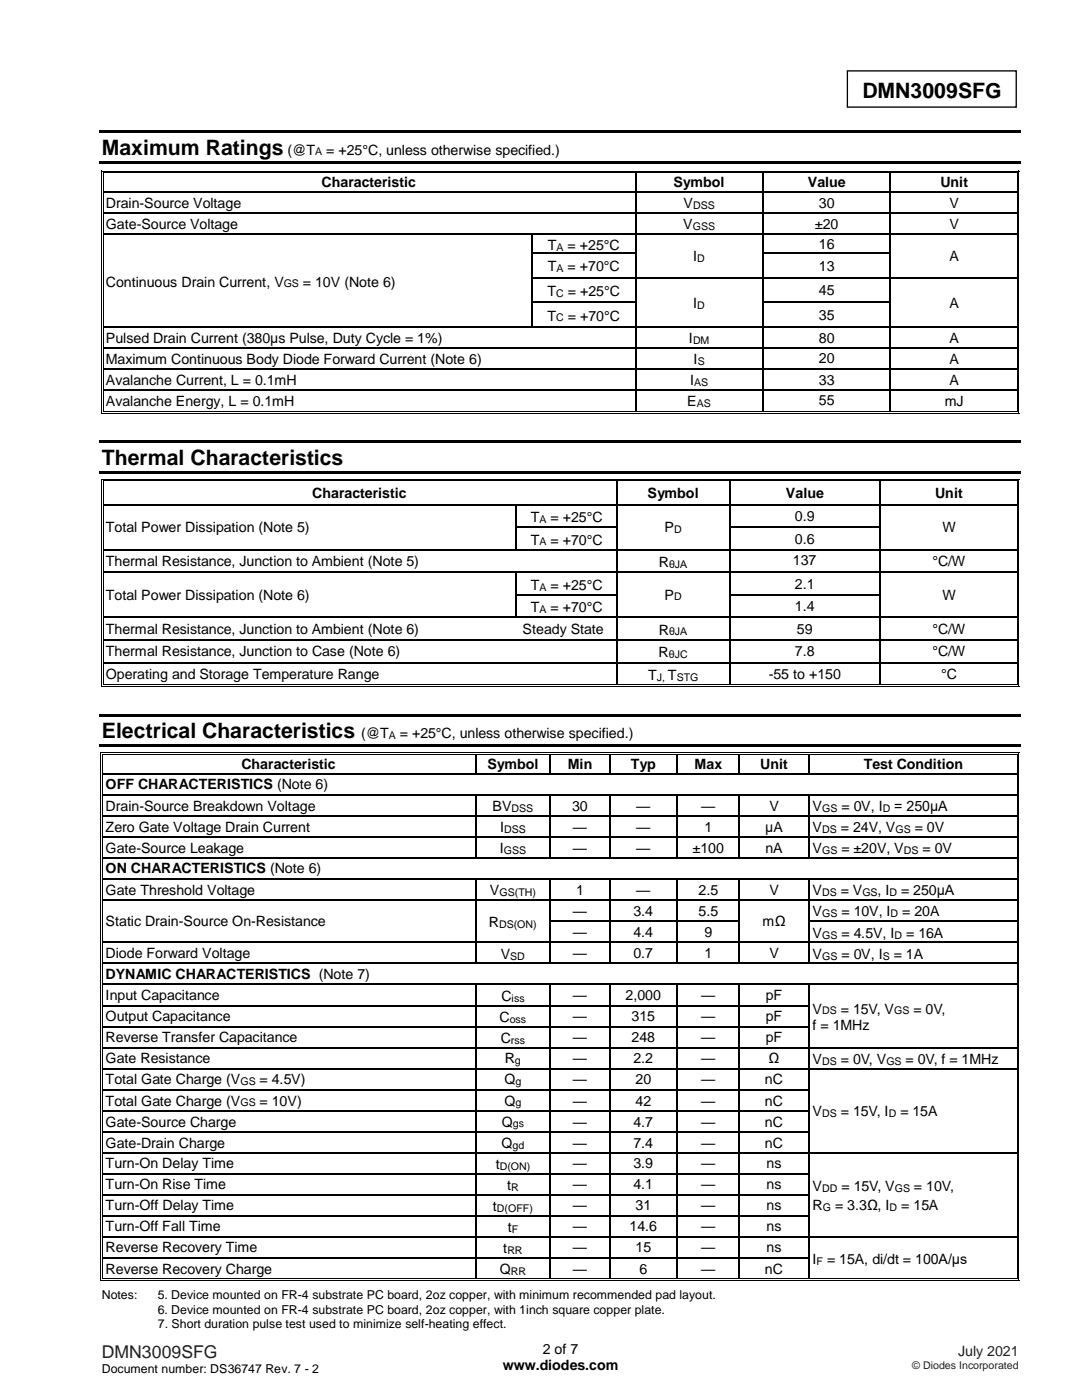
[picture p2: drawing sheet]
<svg xmlns="http://www.w3.org/2000/svg" width="216mm" height="279mm" viewBox="0 0 216 279" stroke-linecap="round" stroke-linejoin="round" font-family="sans-serif">
<defs><g id="words">
<g font-size="4.2">
<text x="172.1" y="19.5">DMN3009SFG</text>
<text x="20.3" y="30.9">Maximum Ratings</text>
<text x="20.3" y="92.7">Thermal Characteristics</text>
<text x="20.3" y="147.3">Electrical Characteristics</text>
</g>
<text font-size="3.5" fill="#231f20" x="20.3" y="271">DMN3009SFG</text>
<g font-size="2.8">
<text x="57.4" y="30.9">(@T</text>
<text x="65.1" y="30.9">= +25°C, unless otherwise specified.)</text>
<text x="21.1" y="41.5">Drain-Source Voltage</text>
<text x="64.2" y="37.3">Characteristic</text>
<text x="134.4" y="37.3">Symbol</text>
<text x="136.4" y="41.5">V</text>
<text x="161.2" y="37.3">Value</text>
<text x="163.4" y="41.5">30</text>
<text x="187.7" y="37.3">Unit</text>
<text x="189.5" y="41.5">V</text>
<text x="21.1" y="45.6">Gate-Source Voltage</text>
<text x="136.3" y="45.7">V</text>
<text x="162.6" y="45.7">±20</text>
<text x="189.5" y="45.7">V</text>
<text x="109.3" y="49.8">T</text>
<text x="113.3" y="49.8">= +25°C</text>
<text x="138.3" y="52.2">I</text>
<text x="163.4" y="49.7">16</text>
<text x="189.5" y="52.2">A</text>
<text x="21.1" y="57.2">Continuous Drain Current, V</text>
<text x="60.5" y="57.2">= 10V (Note 6)</text>
<text x="109.2" y="59">T</text>
<text x="109.3" y="54.1">T</text>
<text x="113.3" y="54.1">= +70°C</text>
<text x="113.3" y="59">= +25°C</text>
<text x="163.4" y="54.1">13</text>
<text x="163.4" y="58.9">45</text>
<text x="109.2" y="64">T</text>
<text x="113.3" y="64">= +70°C</text>
<text x="138.3" y="61.4">I</text>
<text x="163.4" y="63.9">35</text>
<text x="189.5" y="61.4">A</text>
<text x="21.1" y="68.4">Pulsed Drain Current (380μs Pulse, Duty Cycle = 1%)</text>
<text x="137.5" y="68.5">I</text>
<text x="163.4" y="68.5">80</text>
<text x="189.5" y="68.5">A</text>
<text x="21.1" y="72.6">Maximum Continuous Body Diode Forward Current (Note 6)</text>
<text x="21.1" y="76.8">Avalanche Current, L = 0.1mH</text>
<text x="137.7" y="76.9">I</text>
<text x="138.4" y="72.7">I</text>
<text x="162.2" y="76">13.6</text>
<text x="163.4" y="72.5">20</text>
<text x="163.4" y="76.9">33</text>
<text x="189.5" y="72.7">A</text>
<text x="189.5" y="76.9">A</text>
<text x="21.1" y="81">Avalanche Energy, L = 0.1mH</text>
<text x="137.1" y="81.1">E</text>
<text x="163.4" y="80.9">55</text>
<text x="188.5" y="81.1">mJ</text>
<text x="162.2" y="84.4">13.6</text>
<text x="62.3" y="99.3">Characteristic</text>
<text x="129.2" y="99.3">Symbol</text>
<text x="156.8" y="99.3">Value</text>
<text x="186.6" y="99.3">Unit</text>
<text x="21.1" y="106.2">Total Power Dissipation (Note 5)</text>
<text x="105.9" y="104.2">T</text>
<text x="109.8" y="104.2">= +25°C</text>
<text x="132.6" y="106.2">P</text>
<text x="158.6" y="103.9">0.9</text>
<text x="188" y="106.2">W</text>
<text x="21.1" y="113">Thermal Resistance, Junction to Ambient (Note 5)</text>
<text x="105.9" y="108.7">T</text>
<text x="109.8" y="108.7">= +70°C</text>
<text x="131.5" y="113.2">R</text>
<text x="158.2" y="112.8">137</text>
<text x="158.6" y="108.5">0.6</text>
<text x="186" y="113">°C/W</text>
<text x="21.1" y="119.7">Total Power Dissipation (Note 6)</text>
<text x="105.9" y="117.7">T</text>
<text x="109.8" y="117.7">= +25°C</text>
<text x="132.6" y="119.7">P</text>
<text x="158.6" y="117.5">2.1</text>
<text x="159" y="116.4">32</text>
<text x="188" y="119.7">W</text>
<text x="105.9" y="122.2">T</text>
<text x="109.8" y="122.2">= +70°C</text>
<text x="158.6" y="121.9">1.4</text>
<text x="21.1" y="126.5">Thermal Resistance, Junction to Ambient (Note 6)</text>
<text x="21.1" y="131">Thermal Resistance, Junction to Case (Note 6)</text>
<text x="104.3" y="126.5">Steady State</text>
<text x="131.4" y="131.2">R</text>
<text x="131.5" y="126.6">R</text>
<text x="158.6" y="131">7.8</text>
<text x="159" y="126.5">59</text>
<text x="186" y="126.5">°C/W</text>
<text x="186" y="131">°C/W</text>
<text x="21.1" y="135.4">Operating and Storage Temperature Range</text>
<text x="129.3" y="135.7">T</text>
<text x="133.3" y="135.7">T</text>
<text x="153.4" y="135.4">-55 to +150</text>
<text x="187.8" y="135.4">°C</text>
<text x="72.1" y="147.3">(@T</text>
<text x="79.8" y="147.3">= +25°C, unless otherwise specified.)</text>
<text x="48.2" y="153.5">Characteristic</text>
<text x="97.3" y="153.5">Symbol</text>
<text x="113.3" y="153.5">Min</text>
<text x="125.9" y="153.5">Typ</text>
<text x="138.6" y="153.5">Max</text>
<text x="151.7" y="153.5">Unit</text>
<text x="172.4" y="153.5">Test Condition</text>
<text x="21.1" y="157.5">OFF CHARACTERISTICS (Note 6)</text>
<text x="21.1" y="161.8">Drain-Source Breakdown Voltage</text>
<text x="98.3" y="161.9">BV</text>
<text x="114.1" y="161.8">30</text>
<text x="126.9" y="161.8">—</text>
<text x="139.9" y="161.8">—</text>
<text x="153.5" y="161.8">V</text>
<text x="162.1" y="161.9">V</text>
<text x="167.9" y="161.9">= 0V, I</text>
<text x="178.4" y="161.9">= 250μA</text>
<text x="21.1" y="166">Zero Gate Voltage Drain Current</text>
<text x="99.8" y="166.1">I</text>
<text x="114.3" y="166">—</text>
<text x="126.9" y="166">—</text>
<text x="140.6" y="166">1</text>
<text x="152.7" y="166">μA</text>
<text x="162.1" y="166.1">V</text>
<text x="167.8" y="166.1">= 24V, V</text>
<text x="182.5" y="166.1">= 0V</text>
<text x="21.1" y="170.2">Gate-Source Leakage</text>
<text x="99.7" y="170.3">I</text>
<text x="114.3" y="170.2">—</text>
<text x="126.9" y="170.2">—</text>
<text x="138.2" y="170.2">±100</text>
<text x="152.7" y="170.2">nA</text>
<text x="162.1" y="170.3">V</text>
<text x="167.9" y="170.3">= ±20V, V</text>
<text x="184.1" y="170.3">= 0V</text>
<text x="21.1" y="174.3">ON CHARACTERISTICS (Note 6)</text>
<text x="21.1" y="178.6">Gate Threshold Voltage</text>
<text x="97.8" y="178.7">V</text>
<text x="115" y="178.6">1</text>
<text x="126.9" y="178.6">—</text>
<text x="139.4" y="178.6">2.5</text>
<text x="153.5" y="178.6">V</text>
<text x="162.1" y="178.7">V</text>
<text x="167.8" y="178.7">= V</text>
<text x="175.1" y="178.7">, I</text>
<text x="179.8" y="178.7">= 250μA</text>
<text x="21.1" y="184.9">Static Drain-Source On-Resistance</text>
<text x="97.6" y="185">R</text>
<text x="114.3" y="182.8">—</text>
<text x="126.4" y="182.8">3.4</text>
<text x="139.4" y="182.8">5.5</text>
<text x="152.2" y="184.9">mΩ</text>
<text x="162.1" y="182.9">V</text>
<text x="167.9" y="182.9">= 10V, I</text>
<text x="180" y="182.9">= 20A</text>
<text x="21.1" y="191.2">Diode Forward Voltage</text>
<text x="99.9" y="191.3">V</text>
<text x="114.3" y="187">—</text>
<text x="114.3" y="191.2">—</text>
<text x="126.4" y="187">4.4</text>
<text x="126.4" y="191.2">0.7</text>
<text x="140.6" y="187">9</text>
<text x="140.6" y="191.2">1</text>
<text x="153.5" y="191.2">V</text>
<text x="162.1" y="187.1">V</text>
<text x="162.1" y="191.3">V</text>
<text x="167.9" y="187.1">= 4.5V, I</text>
<text x="167.9" y="191.3">= 0V, I</text>
<text x="178.3" y="191.3">= 1A</text>
<text x="180.8" y="187.1">= 16A</text>
<text x="21.1" y="195.3">DYNAMIC CHARACTERISTICS (Note 7)</text>
<text x="21.1" y="199.5">Input Capacitance</text>
<text x="21.1" y="203.8">Output Capacitance</text>
<text x="99.7" y="203.9">C</text>
<text x="100.1" y="199.7">C</text>
<text x="114.3" y="199.5">—</text>
<text x="114.3" y="203.8">—</text>
<text x="124.8" y="199.5">2,000</text>
<text x="126" y="203.8">315</text>
<text x="139.9" y="199.5">—</text>
<text x="139.9" y="203.8">—</text>
<text x="152.8" y="199.5">pF</text>
<text x="152.8" y="203.8">pF</text>
<text x="162.1" y="202.3">V</text>
<text x="167.8" y="202.3">= 15V, V</text>
<text x="182.3" y="202.3">= 0V,</text>
<text x="21.1" y="208">Reverse Transfer Capacitance</text>
<text x="99.9" y="208.1">C</text>
<text x="114.3" y="208">—</text>
<text x="126" y="208">248</text>
<text x="139.9" y="208">—</text>
<text x="152.8" y="208">pF</text>
<text x="162.1" y="205.6">f = 1MHz</text>
<text x="21.1" y="212.2">Gate Resistance</text>
<text x="100.7" y="212.2">R</text>
<text x="114.3" y="212.2">—</text>
<text x="126.4" y="212.2">2.2</text>
<text x="139.9" y="212.2">—</text>
<text x="153.4" y="212.2">Ω</text>
<text x="162.1" y="212.3">V</text>
<text x="167.8" y="212.3">= 0V, V</text>
<text x="180.7" y="212.3">= 0V, f = 1MHz</text>
<text x="21.1" y="216.4">Total Gate Charge (V</text>
<text x="21.1" y="220.6">Total Gate Charge (V</text>
<text x="51.8" y="216.4">= 4.5V)</text>
<text x="51.8" y="220.6">= 10V)</text>
<text x="100.6" y="216.4">Q</text>
<text x="100.6" y="220.6">Q</text>
<text x="114.3" y="216.4">—</text>
<text x="114.3" y="220.6">—</text>
<text x="126.8" y="216.4">20</text>
<text x="126.8" y="220.6">42</text>
<text x="139.9" y="216.4">—</text>
<text x="139.9" y="220.6">—</text>
<text x="152.6" y="216.4">nC</text>
<text x="152.6" y="220.6">nC</text>
<text x="21.1" y="224.8">Gate-Source Charge</text>
<text x="100.1" y="224.8">Q</text>
<text x="114.3" y="224.8">—</text>
<text x="126.4" y="224.8">4.7</text>
<text x="139.9" y="224.8">—</text>
<text x="152.6" y="224.8">nC</text>
<text x="162.1" y="222.8">V</text>
<text x="167.8" y="222.8">= 15V, I</text>
<text x="179.7" y="222.8">= 15A</text>
<text x="21.1" y="229.1">Gate-Drain Charge</text>
<text x="21.1" y="233.2">Turn-On Delay Time</text>
<text x="98.9" y="233.3">t</text>
<text x="100.1" y="229.1">Q</text>
<text x="114.3" y="229.1">—</text>
<text x="114.3" y="233.2">—</text>
<text x="126.4" y="229.1">7.4</text>
<text x="126.4" y="233.2">3.9</text>
<text x="139.9" y="229.1">—</text>
<text x="139.9" y="233.2">—</text>
<text x="152.6" y="229.1">nC</text>
<text x="153" y="233.2">ns</text>
<text x="21.1" y="237.4">Turn-On Rise Time</text>
<text x="101.2" y="237.5">t</text>
<text x="114.3" y="237.4">—</text>
<text x="126.4" y="237.4">4.1</text>
<text x="139.9" y="237.4">—</text>
<text x="153" y="237.4">ns</text>
<text x="162.1" y="237.8">V</text>
<text x="167.9" y="237.8">= 15V, V</text>
<text x="182.4" y="237.8">= 10V,</text>
<text x="21.1" y="241.5">Turn-Off Delay Time</text>
<text x="21.1" y="245.7">Turn-Off Fall Time</text>
<text x="98.4" y="241.7">t</text>
<text x="101.3" y="245.9">t</text>
<text x="114.3" y="241.5">—</text>
<text x="114.3" y="245.7">—</text>
<text x="125.6" y="245.7">14.6</text>
<text x="126.8" y="241.5">31</text>
<text x="139.9" y="241.5">—</text>
<text x="139.9" y="245.7">—</text>
<text x="153" y="241.5">ns</text>
<text x="153" y="245.7">ns</text>
<text x="162.1" y="241.4">R</text>
<text x="166.6" y="241.4">= 3.3Ω, I</text>
<text x="179.8" y="241.4">= 15A</text>
<text x="21.1" y="249.9">Reverse Recovery Time</text>
<text x="100.4" y="250.1">t</text>
<text x="114.3" y="249.9">—</text>
<text x="126.8" y="249.9">15</text>
<text x="139.9" y="249.9">—</text>
<text x="153" y="249.9">ns</text>
<text x="21.1" y="254.2">Reverse Recovery Charge</text>
<text x="99.7" y="254.3">Q</text>
<text x="114.3" y="254.2">—</text>
<text x="127.6" y="254.2">6</text>
<text x="139.9" y="254.2">—</text>
<text x="152.6" y="254.2">nC</text>
<text x="162.1" y="252.2">I</text>
<text x="165.1" y="252.2">= 15A, di/dt = 100A/μs</text>
<text x="100.3" y="273.5">www.diodes.com</text>
<text x="108.3" y="270.3">2 of 7</text>
</g>
<text font-size="2.8" fill="#231f20" x="191.2" y="270.6">July 2021</text>
<g font-size="2.5">
<text x="20.3" y="259.3">Notes:</text>
<text x="31.5" y="259.3">5. Device mounted on FR-4 substrate PC board, 2oz copper, with minimum recommended pad layout.</text>
<text x="31.5" y="262.2">6. Device mounted on FR-4 substrate PC board, 2oz copper, with 1inch square copper plate.</text>
<text x="31.5" y="265">7. Short duration pulse test used to minimize self-heating effect.</text>
<text x="20.3" y="274">Document number: DS36747 Rev. 7 - 2</text>
</g>
<g font-size="2.1">
<text x="62.9" y="31">A</text>
<text x="138.3" y="41.7">DSS</text>
<text x="138.2" y="45.9">GSS</text>
<text x="111.1" y="50">A</text>
<text x="139.1" y="52.3">D</text>
<text x="56.6" y="57.4">GS</text>
<text x="111" y="59.2">C</text>
<text x="111.1" y="54.3">A</text>
<text x="111" y="64.1">C</text>
<text x="139.1" y="61.6">D</text>
<text x="138.3" y="68.7">DM</text>
<text x="138.5" y="77.1">AS</text>
<text x="139.2" y="72.9">S</text>
<text x="139" y="81.3">AS</text>
<text x="107.6" y="104.4">A</text>
<text x="134.5" y="106.4">D</text>
<text x="107.6" y="108.9">A</text>
<text x="133.5" y="113.3">θJA</text>
<text x="107.6" y="117.9">A</text>
<text x="134.5" y="119.8">D</text>
<text x="107.6" y="122.4">A</text>
<text x="133.5" y="131.3">θJC</text>
<text x="133.5" y="126.8">θJA</text>
<text x="131" y="135.8">J,</text>
<text x="135" y="135.8">STG</text>
<text x="77.6" y="147.5">A</text>
<text x="100.6" y="166.3">DSS</text>
<text x="102.1" y="162.1">DSS</text>
<text x="164" y="162.1">GS</text>
<text x="164" y="166.3">DS</text>
<text x="176.1" y="162.1">D</text>
<text x="178.7" y="166.3">GS</text>
<text x="100.5" y="170.5">GSS</text>
<text x="164" y="170.5">GS</text>
<text x="180.3" y="170.5">DS</text>
<text x="99.7" y="178.9">GS(TH)</text>
<text x="164" y="178.9">DS</text>
<text x="172.1" y="178.9">GS</text>
<text x="177.5" y="178.9">D</text>
<text x="99.6" y="185.2">DS(ON)</text>
<text x="164" y="183.1">GS</text>
<text x="177.7" y="183.1">D</text>
<text x="101.8" y="191.5">SD</text>
<text x="164" y="187.3">GS</text>
<text x="164" y="191.5">GS</text>
<text x="176.1" y="191.5">S</text>
<text x="178.5" y="187.3">D</text>
<text x="102.1" y="199.9">iss</text>
<text x="164" y="202.5">DS</text>
<text x="178.4" y="202.5">GS</text>
<text x="101.7" y="204.1">oss</text>
<text x="102" y="208.3">rss</text>
<text x="102.8" y="212.4">g</text>
<text x="164" y="212.5">DS</text>
<text x="176.9" y="212.5">GS</text>
<text x="48" y="216.6">GS</text>
<text x="48" y="220.8">GS</text>
<text x="102.8" y="216.6">g</text>
<text x="102.8" y="220.8">g</text>
<text x="102.3" y="225">gs</text>
<text x="164" y="223">DS</text>
<text x="177.3" y="223">D</text>
<text x="99.7" y="233.5">D(ON)</text>
<text x="102.3" y="229.2">gd</text>
<text x="102" y="237.7">R</text>
<text x="164" y="237.9">DD</text>
<text x="178.6" y="237.9">GS</text>
<text x="99.2" y="241.9">D(OFF)</text>
<text x="164.2" y="241.6">G</text>
<text x="177.5" y="241.6">D</text>
<text x="101.2" y="250.3">RR</text>
<text x="102.1" y="246.1">F</text>
<text x="101.9" y="254.5">RR</text>
<text x="162.9" y="252.4">F</text>
</g>
<text font-size="2.1" fill="#231f20" x="182" y="273.2">© Diodes Incorporated</text>
</g></defs>
<path d="M169.1 14.1h33.7v7.3h-33.7z" fill="none" stroke="#000" stroke-width=".26"/>
<g fill="#000">
<path d="M19.8 26h183.9v.5h-183.9z" fill-rule="evenodd"/>
<path d="M19.8 32.1h183.9v.5h-183.9z" fill-rule="evenodd"/>
<path d="M20.2 34h.1v.6h-.1z" fill-rule="evenodd"/>
<path d="M20.2 34h.5v.2h-.5z" fill-rule="evenodd"/>
<path d="M20.2 38.2h.1v.3h-.1z" fill-rule="evenodd"/>
<path d="M20.5 34.4h.2v.2h-.2z" fill-rule="evenodd"/>
<path d="M20.5 34.4h.2v.2h-.2z" fill-rule="evenodd"/>
<path d="M20.5 38.2h.2v.3h-.2z" fill-rule="evenodd"/>
<path d="M126.7 34.6h.2z" fill-rule="evenodd"/>
<path d="M126.7 34h.5v.2h-.5z" fill-rule="evenodd"/>
<path d="M126.7 34.4h.5v.2h-.5z" fill-rule="evenodd"/>
<path d="M126.7 38.2h.2v.3h-.2z" fill-rule="evenodd"/>
<path d="M152.1 34.6h.2z" fill-rule="evenodd"/>
<path d="M152.1 34h.5v.2h-.5z" fill-rule="evenodd"/>
<path d="M152.1 34.4h.5v.2h-.5z" fill-rule="evenodd"/>
<path d="M152.1 38.2h.2v.3h-.2z" fill-rule="evenodd"/>
<path d="M177.5 34.6h.3z" fill-rule="evenodd"/>
<path d="M177.5 34h.5v.2h-.5z" fill-rule="evenodd"/>
<path d="M177.5 34.4h.5v.2h-.5z" fill-rule="evenodd"/>
<path d="M177.5 38.2h.3v.3h-.3z" fill-rule="evenodd"/>
<path d="M202.9 34h.5v.2h-.5z" fill-rule="evenodd"/>
<path d="M202.9 34.4h.2v.2h-.2z" fill-rule="evenodd"/>
<path d="M202.9 34.4h.2v.2h-.2z" fill-rule="evenodd"/>
<path d="M202.9 38.2h.2v.3h-.2z" fill-rule="evenodd"/>
<path d="M203.2 34h.2v.6h-.2z" fill-rule="evenodd"/>
<path d="M203.2 38.2h.2v.3h-.2z" fill-rule="evenodd"/>
<path d="M20.2 42.4h.1v.3h-.1z" fill-rule="evenodd"/>
<path d="M20.2 46.6h.1v.3h-.1z" fill-rule="evenodd"/>
<path d="M20.2 50.4h.1v.3h-.1z" fill-rule="evenodd"/>
<path d="M20.2 55.3h.1v.2h-.1z" fill-rule="evenodd"/>
<path d="M20.5 42.4h.2v.3h-.2z" fill-rule="evenodd"/>
<path d="M20.5 46.6h.2v.3h-.2z" fill-rule="evenodd"/>
<path d="M20.5 50.4h.2v.3h-.2z" fill-rule="evenodd"/>
<path d="M20.5 55.3h.2v.2h-.2z" fill-rule="evenodd"/>
<path d="M106 46.6h.3v.3h-.3z" fill-rule="evenodd"/>
<path d="M106 50.4h.3v.3h-.3z" fill-rule="evenodd"/>
<path d="M106 55.3h.3v.2h-.3z" fill-rule="evenodd"/>
<path d="M126.7 42.4h.2v.3h-.2z" fill-rule="evenodd"/>
<path d="M126.7 46.6h.2v.3h-.2z" fill-rule="evenodd"/>
<path d="M126.7 50.4h.2v.3h-.2z" fill-rule="evenodd"/>
<path d="M126.7 55.3h.2v.2h-.2z" fill-rule="evenodd"/>
<path d="M152.1 42.4h.2v.3h-.2z" fill-rule="evenodd"/>
<path d="M152.1 46.6h.2v.3h-.2z" fill-rule="evenodd"/>
<path d="M152.1 50.4h.2v.3h-.2z" fill-rule="evenodd"/>
<path d="M152.1 55.3h.2v.2h-.2z" fill-rule="evenodd"/>
<path d="M177.5 42.4h.3v.3h-.3z" fill-rule="evenodd"/>
<path d="M177.5 46.6h.3v.3h-.3z" fill-rule="evenodd"/>
<path d="M177.5 50.4h.3v.3h-.3z" fill-rule="evenodd"/>
<path d="M177.5 55.3h.3v.2h-.3z" fill-rule="evenodd"/>
<path d="M202.9 42.4h.2v.3h-.2z" fill-rule="evenodd"/>
<path d="M202.9 46.6h.2v.3h-.2z" fill-rule="evenodd"/>
<path d="M202.9 50.4h.2v.3h-.2z" fill-rule="evenodd"/>
<path d="M202.9 55.3h.2v.2h-.2z" fill-rule="evenodd"/>
<path d="M203.2 42.4h.2v.3h-.2z" fill-rule="evenodd"/>
<path d="M203.2 46.6h.2v.3h-.2z" fill-rule="evenodd"/>
<path d="M203.2 50.4h.2v.3h-.2z" fill-rule="evenodd"/>
<path d="M203.2 55.3h.2v.2h-.2z" fill-rule="evenodd"/>
<path d="M20.2 60.2h.1v.3h-.1z" fill-rule="evenodd"/>
<path d="M20.2 65.2h.1v.3h-.1z" fill-rule="evenodd"/>
<path d="M20.2 69.4h.1v.2h-.1z" fill-rule="evenodd"/>
<path d="M20.2 73.6h.1v.2h-.1z" fill-rule="evenodd"/>
<path d="M20.2 77.8h.1v.2h-.1z" fill-rule="evenodd"/>
<path d="M20.5 60.2h.2v.3h-.2z" fill-rule="evenodd"/>
<path d="M20.5 65.2h.2v.3h-.2z" fill-rule="evenodd"/>
<path d="M20.5 69.4h.2v.2h-.2z" fill-rule="evenodd"/>
<path d="M20.5 73.6h.2v.2h-.2z" fill-rule="evenodd"/>
<path d="M20.5 77.8h.2v.2h-.2z" fill-rule="evenodd"/>
<path d="M106 60.2h.3v.3h-.3z" fill-rule="evenodd"/>
<path d="M106 65.2h.3v.3h-.3z" fill-rule="evenodd"/>
<path d="M126.7 60.2h.2v.3h-.2z" fill-rule="evenodd"/>
<path d="M126.7 65.2h.2v.3h-.2z" fill-rule="evenodd"/>
<path d="M126.7 69.4h.2v.2h-.2z" fill-rule="evenodd"/>
<path d="M126.7 73.6h.2v.2h-.2z" fill-rule="evenodd"/>
<path d="M126.7 77.8h.2v.2h-.2z" fill-rule="evenodd"/>
<path d="M152.1 60.2h.2v.3h-.2z" fill-rule="evenodd"/>
<path d="M152.1 65.2h.2v.3h-.2z" fill-rule="evenodd"/>
<path d="M152.1 69.4h.2v.2h-.2z" fill-rule="evenodd"/>
<path d="M152.1 73.6h.2v.2h-.2z" fill-rule="evenodd"/>
<path d="M152.1 77.8h.2v.2h-.2z" fill-rule="evenodd"/>
<path d="M177.5 60.2h.3v.3h-.3z" fill-rule="evenodd"/>
<path d="M177.5 65.2h.3v.3h-.3z" fill-rule="evenodd"/>
<path d="M177.5 69.4h.3v.2h-.3z" fill-rule="evenodd"/>
<path d="M177.5 73.6h.3v.2h-.3z" fill-rule="evenodd"/>
<path d="M177.5 77.8h.3v.2h-.3z" fill-rule="evenodd"/>
<path d="M202.9 60.2h.2v.3h-.2z" fill-rule="evenodd"/>
<path d="M202.9 65.2h.2v.3h-.2z" fill-rule="evenodd"/>
<path d="M202.9 69.4h.2v.2h-.2z" fill-rule="evenodd"/>
<path d="M202.9 73.6h.2v.2h-.2z" fill-rule="evenodd"/>
<path d="M202.9 77.8h.2v.2h-.2z" fill-rule="evenodd"/>
<path d="M203.2 60.2h.2v.3h-.2z" fill-rule="evenodd"/>
<path d="M203.2 65.2h.2v.3h-.2z" fill-rule="evenodd"/>
<path d="M203.2 69.4h.2v.2h-.2z" fill-rule="evenodd"/>
<path d="M203.2 73.6h.2v.2h-.2z" fill-rule="evenodd"/>
<path d="M203.2 77.8h.2v.2h-.2z" fill-rule="evenodd"/>
<path d="M19.8 87.8h183.9v.6h-183.9z" fill-rule="evenodd"/>
<path d="M19.8 94h183.9v.5h-183.9z" fill-rule="evenodd"/>
<path d="M20.2 82h.1v.5h-.1z" fill-rule="evenodd"/>
<path d="M20.2 82.3h.5v.2h-.5z" fill-rule="evenodd"/>
<path d="M20.2 95.6h.1v.5h-.1z" fill-rule="evenodd"/>
<path d="M20.2 95.6h.5v.1h-.5z" fill-rule="evenodd"/>
<path d="M20.5 82h.2v.2h-.2z" fill-rule="evenodd"/>
<path d="M20.5 82h.2v.2h-.2z" fill-rule="evenodd"/>
<path d="M20.5 95.9h.2v.2h-.2z" fill-rule="evenodd"/>
<path d="M20.5 95.9h.2v.2h-.2z" fill-rule="evenodd"/>
<path d="M122.9 96.1h.3z" fill-rule="evenodd"/>
<path d="M122.9 95.6h.5v.1h-.5z" fill-rule="evenodd"/>
<path d="M122.9 95.9h.5v.2h-.5z" fill-rule="evenodd"/>
<path d="M126.7 82h.5v.2h-.5z" fill-rule="evenodd"/>
<path d="M126.7 82.3h.5v.2h-.5z" fill-rule="evenodd"/>
<path d="M145.4 96.1h.3z" fill-rule="evenodd"/>
<path d="M145.4 95.6h.5v.1h-.5z" fill-rule="evenodd"/>
<path d="M145.4 95.9h.5v.2h-.5z" fill-rule="evenodd"/>
<path d="M152.1 82h.5v.2h-.5z" fill-rule="evenodd"/>
<path d="M152.1 82.3h.5v.2h-.5z" fill-rule="evenodd"/>
<path d="M175.5 96.1h.3z" fill-rule="evenodd"/>
<path d="M175.5 95.6h.5v.1h-.5z" fill-rule="evenodd"/>
<path d="M175.5 95.9h.5v.2h-.5z" fill-rule="evenodd"/>
<path d="M177.5 82h.5v.2h-.5z" fill-rule="evenodd"/>
<path d="M177.5 82.3h.5v.2h-.5z" fill-rule="evenodd"/>
<path d="M202.9 82.3h.5v.2h-.5z" fill-rule="evenodd"/>
<path d="M202.9 82h.2v.2h-.2z" fill-rule="evenodd"/>
<path d="M202.9 82h.2v.2h-.2z" fill-rule="evenodd"/>
<path d="M202.9 95.6h.5v.1h-.5z" fill-rule="evenodd"/>
<path d="M202.9 95.9h.2v.2h-.2z" fill-rule="evenodd"/>
<path d="M202.9 95.9h.2v.2h-.2z" fill-rule="evenodd"/>
<path d="M203.2 82h.2v.5h-.2z" fill-rule="evenodd"/>
<path d="M203.2 95.6h.2v.5h-.2z" fill-rule="evenodd"/>
<path d="M20.2 100.6h.1v.3h-.1z" fill-rule="evenodd"/>
<path d="M20.2 105.1h.1v.2h-.1z" fill-rule="evenodd"/>
<path d="M20.2 109.6h.1v.2h-.1z" fill-rule="evenodd"/>
<path d="M20.2 114.1h.1v.3h-.1z" fill-rule="evenodd"/>
<path d="M20.2 118.6h.1v.2h-.1z" fill-rule="evenodd"/>
<path d="M20.5 100.6h.2v.3h-.2z" fill-rule="evenodd"/>
<path d="M20.5 105.1h.2v.2h-.2z" fill-rule="evenodd"/>
<path d="M20.5 109.6h.2v.2h-.2z" fill-rule="evenodd"/>
<path d="M20.5 114.1h.2v.3h-.2z" fill-rule="evenodd"/>
<path d="M20.5 118.6h.2v.2h-.2z" fill-rule="evenodd"/>
<path d="M102.9 100.6h.2v.3h-.2z" fill-rule="evenodd"/>
<path d="M102.9 105.1h.2v.2h-.2z" fill-rule="evenodd"/>
<path d="M102.9 109.6h.2v.2h-.2z" fill-rule="evenodd"/>
<path d="M102.9 114.1h.2v.3h-.2z" fill-rule="evenodd"/>
<path d="M102.9 118.6h.2v.2h-.2z" fill-rule="evenodd"/>
<path d="M122.9 100.6h.3v.3h-.3z" fill-rule="evenodd"/>
<path d="M122.9 105.1h.3v.2h-.3z" fill-rule="evenodd"/>
<path d="M122.9 109.6h.3v.2h-.3z" fill-rule="evenodd"/>
<path d="M122.9 114.1h.3v.3h-.3z" fill-rule="evenodd"/>
<path d="M122.9 118.6h.3v.2h-.3z" fill-rule="evenodd"/>
<path d="M145.4 100.6h.3v.3h-.3z" fill-rule="evenodd"/>
<path d="M145.4 105.1h.3v.2h-.3z" fill-rule="evenodd"/>
<path d="M145.4 109.6h.3v.2h-.3z" fill-rule="evenodd"/>
<path d="M145.4 114.1h.3v.3h-.3z" fill-rule="evenodd"/>
<path d="M145.4 118.6h.3v.2h-.3z" fill-rule="evenodd"/>
<path d="M175.5 100.6h.3v.3h-.3z" fill-rule="evenodd"/>
<path d="M175.5 105.1h.3v.2h-.3z" fill-rule="evenodd"/>
<path d="M175.5 109.6h.3v.2h-.3z" fill-rule="evenodd"/>
<path d="M175.5 114.1h.3v.3h-.3z" fill-rule="evenodd"/>
<path d="M175.5 118.6h.3v.2h-.3z" fill-rule="evenodd"/>
<path d="M202.9 100.6h.2v.3h-.2z" fill-rule="evenodd"/>
<path d="M202.9 105.1h.2v.2h-.2z" fill-rule="evenodd"/>
<path d="M202.9 109.6h.2v.2h-.2z" fill-rule="evenodd"/>
<path d="M202.9 114.1h.2v.3h-.2z" fill-rule="evenodd"/>
<path d="M202.9 118.6h.2v.2h-.2z" fill-rule="evenodd"/>
<path d="M203.2 100.6h.2v.3h-.2z" fill-rule="evenodd"/>
<path d="M203.2 105.1h.2v.2h-.2z" fill-rule="evenodd"/>
<path d="M203.2 109.6h.2v.2h-.2z" fill-rule="evenodd"/>
<path d="M203.2 114.1h.2v.3h-.2z" fill-rule="evenodd"/>
<path d="M203.2 118.6h.2v.2h-.2z" fill-rule="evenodd"/>
<path d="M20.2 123.1h.1v.2h-.1z" fill-rule="evenodd"/>
<path d="M20.2 127.6h.1v.2h-.1z" fill-rule="evenodd"/>
<path d="M20.2 132.1h.1v.3h-.1z" fill-rule="evenodd"/>
<path d="M20.2 136.6h.1v.5h-.1z" fill-rule="evenodd"/>
<path d="M20.2 136.9h.5v.2h-.5z" fill-rule="evenodd"/>
<path d="M20.5 123.1h.2v.2h-.2z" fill-rule="evenodd"/>
<path d="M20.5 127.6h.2v.2h-.2z" fill-rule="evenodd"/>
<path d="M20.5 132.1h.2v.3h-.2z" fill-rule="evenodd"/>
<path d="M20.5 136.6h.2v.2h-.2z" fill-rule="evenodd"/>
<path d="M20.5 136.6h.2v.2h-.2z" fill-rule="evenodd"/>
<path d="M102.9 123.1h.2v.2h-.2z" fill-rule="evenodd"/>
<path d="M122.9 123.1h.3v.2h-.3z" fill-rule="evenodd"/>
<path d="M122.9 127.6h.3v.2h-.3z" fill-rule="evenodd"/>
<path d="M122.9 132.1h.3v.3h-.3z" fill-rule="evenodd"/>
<path d="M122.9 136.6h.5v.2h-.5z" fill-rule="evenodd"/>
<path d="M122.9 136.9h.5v.2h-.5z" fill-rule="evenodd"/>
<path d="M145.4 123.1h.3v.2h-.3z" fill-rule="evenodd"/>
<path d="M145.4 127.6h.3v.2h-.3z" fill-rule="evenodd"/>
<path d="M145.4 132.1h.3v.3h-.3z" fill-rule="evenodd"/>
<path d="M145.4 136.6h.5v.2h-.5z" fill-rule="evenodd"/>
<path d="M145.4 136.9h.5v.2h-.5z" fill-rule="evenodd"/>
<path d="M175.5 123.1h.3v.2h-.3z" fill-rule="evenodd"/>
<path d="M175.5 127.6h.3v.2h-.3z" fill-rule="evenodd"/>
<path d="M175.5 132.1h.3v.3h-.3z" fill-rule="evenodd"/>
<path d="M175.5 136.6h.5v.2h-.5z" fill-rule="evenodd"/>
<path d="M175.5 136.9h.5v.2h-.5z" fill-rule="evenodd"/>
<path d="M202.9 123.1h.2v.2h-.2z" fill-rule="evenodd"/>
<path d="M202.9 127.6h.2v.2h-.2z" fill-rule="evenodd"/>
<path d="M202.9 132.1h.2v.3h-.2z" fill-rule="evenodd"/>
<path d="M202.9 136.9h.5v.2h-.5z" fill-rule="evenodd"/>
<path d="M202.9 136.6h.2v.2h-.2z" fill-rule="evenodd"/>
<path d="M202.9 136.6h.2v.2h-.2z" fill-rule="evenodd"/>
<path d="M203.2 123.1h.2v.2h-.2z" fill-rule="evenodd"/>
<path d="M203.2 127.6h.2v.2h-.2z" fill-rule="evenodd"/>
<path d="M203.2 132.1h.2v.3h-.2z" fill-rule="evenodd"/>
<path d="M203.2 136.6h.2v.5h-.2z" fill-rule="evenodd"/>
<path d="M19.8 142.5h183.9v.5h-183.9z" fill-rule="evenodd"/>
<path d="M19.8 148.6h183.9v.5h-183.9z" fill-rule="evenodd"/>
<path d="M20.1 150.2h.1v.5h-.1z" fill-rule="evenodd"/>
<path d="M20.1 150.2h.5v.1h-.5z" fill-rule="evenodd"/>
<path d="M20.1 154.4h.1v.2h-.1z" fill-rule="evenodd"/>
<path d="M20.1 158.6h.1v.2h-.1z" fill-rule="evenodd"/>
<path d="M20.4 150.5h.2v.2h-.2z" fill-rule="evenodd"/>
<path d="M20.4 150.5h.2v.2h-.2z" fill-rule="evenodd"/>
<path d="M20.4 154.4h.2v.2h-.2z" fill-rule="evenodd"/>
<path d="M20.4 158.6h.2v.2h-.2z" fill-rule="evenodd"/>
<path d="M94.8 150.7h.3z" fill-rule="evenodd"/>
<path d="M94.8 150.2h.5v.1h-.5z" fill-rule="evenodd"/>
<path d="M94.8 150.5h.5v.2h-.5z" fill-rule="evenodd"/>
<path d="M94.8 154.4h.3v.2h-.3z" fill-rule="evenodd"/>
<path d="M94.8 158.6h.3v.2h-.3z" fill-rule="evenodd"/>
<path d="M109.7 150.7h.2z" fill-rule="evenodd"/>
<path d="M109.7 150.2h.5v.1h-.5z" fill-rule="evenodd"/>
<path d="M109.7 150.5h.5v.2h-.5z" fill-rule="evenodd"/>
<path d="M109.7 154.4h.2v.2h-.2z" fill-rule="evenodd"/>
<path d="M109.7 158.6h.2v.2h-.2z" fill-rule="evenodd"/>
<path d="M121.5 150.7h.3z" fill-rule="evenodd"/>
<path d="M121.5 150.2h.5v.1h-.5z" fill-rule="evenodd"/>
<path d="M121.5 150.5h.5v.2h-.5z" fill-rule="evenodd"/>
<path d="M121.5 154.4h.3v.2h-.3z" fill-rule="evenodd"/>
<path d="M121.5 158.6h.3v.2h-.3z" fill-rule="evenodd"/>
<path d="M135 150.7h.2z" fill-rule="evenodd"/>
<path d="M135 150.2h.5v.1h-.5z" fill-rule="evenodd"/>
<path d="M135 150.5h.5v.2h-.5z" fill-rule="evenodd"/>
<path d="M135 154.4h.2v.2h-.2z" fill-rule="evenodd"/>
<path d="M135 158.6h.2v.2h-.2z" fill-rule="evenodd"/>
<path d="M147.4 150.7h.3z" fill-rule="evenodd"/>
<path d="M147.4 150.2h.5v.1h-.5z" fill-rule="evenodd"/>
<path d="M147.4 150.5h.5v.2h-.5z" fill-rule="evenodd"/>
<path d="M147.4 154.4h.3v.2h-.3z" fill-rule="evenodd"/>
<path d="M147.4 158.6h.3v.2h-.3z" fill-rule="evenodd"/>
<path d="M161.2 150.7h.3z" fill-rule="evenodd"/>
<path d="M161.2 150.2h.5v.1h-.5z" fill-rule="evenodd"/>
<path d="M161.2 150.5h.5v.2h-.5z" fill-rule="evenodd"/>
<path d="M161.2 154.4h.3v.2h-.3z" fill-rule="evenodd"/>
<path d="M161.2 158.6h.3v.2h-.3z" fill-rule="evenodd"/>
<path d="M202.9 150.2h.5v.1h-.5z" fill-rule="evenodd"/>
<path d="M202.9 150.5h.2v.2h-.2z" fill-rule="evenodd"/>
<path d="M202.9 150.5h.2v.2h-.2z" fill-rule="evenodd"/>
<path d="M202.9 154.4h.2v.2h-.2z" fill-rule="evenodd"/>
<path d="M202.9 158.6h.2v.2h-.2z" fill-rule="evenodd"/>
<path d="M203.2 150.2h.2v.5h-.2z" fill-rule="evenodd"/>
<path d="M203.2 154.4h.2v.2h-.2z" fill-rule="evenodd"/>
<path d="M203.2 158.6h.2v.2h-.2z" fill-rule="evenodd"/>
<path d="M20.1 162.8h.1v.2h-.1z" fill-rule="evenodd"/>
<path d="M20.1 166.9h.1v.3h-.1z" fill-rule="evenodd"/>
<path d="M20.1 171.1h.1v.3h-.1z" fill-rule="evenodd"/>
<path d="M20.1 175.4h.1v.2h-.1z" fill-rule="evenodd"/>
<path d="M20.1 179.6h.1v.2h-.1z" fill-rule="evenodd"/>
<path d="M20.4 162.8h.2v.2h-.2z" fill-rule="evenodd"/>
<path d="M20.4 166.9h.2v.3h-.2z" fill-rule="evenodd"/>
<path d="M20.4 171.1h.2v.3h-.2z" fill-rule="evenodd"/>
<path d="M20.4 175.4h.2v.2h-.2z" fill-rule="evenodd"/>
<path d="M20.4 179.6h.2v.2h-.2z" fill-rule="evenodd"/>
<path d="M94.8 162.8h.3v.2h-.3z" fill-rule="evenodd"/>
<path d="M94.8 166.9h.3v.3h-.3z" fill-rule="evenodd"/>
<path d="M94.8 171.1h.3v.3h-.3z" fill-rule="evenodd"/>
<path d="M94.8 175.4h.3v.2h-.3z" fill-rule="evenodd"/>
<path d="M94.8 179.6h.3v.2h-.3z" fill-rule="evenodd"/>
<path d="M109.7 162.8h.2v.2h-.2z" fill-rule="evenodd"/>
<path d="M109.7 166.9h.2v.3h-.2z" fill-rule="evenodd"/>
<path d="M109.7 171.1h.2v.3h-.2z" fill-rule="evenodd"/>
<path d="M109.7 175.4h.2v.2h-.2z" fill-rule="evenodd"/>
<path d="M109.7 179.6h.2v.2h-.2z" fill-rule="evenodd"/>
<path d="M121.5 162.8h.3v.2h-.3z" fill-rule="evenodd"/>
<path d="M121.5 166.9h.3v.3h-.3z" fill-rule="evenodd"/>
<path d="M121.5 171.1h.3v.3h-.3z" fill-rule="evenodd"/>
<path d="M121.5 175.4h.3v.2h-.3z" fill-rule="evenodd"/>
<path d="M121.5 179.6h.3v.2h-.3z" fill-rule="evenodd"/>
<path d="M135 162.8h.2v.2h-.2z" fill-rule="evenodd"/>
<path d="M135 166.9h.2v.3h-.2z" fill-rule="evenodd"/>
<path d="M135 171.1h.2v.3h-.2z" fill-rule="evenodd"/>
<path d="M135 175.4h.2v.2h-.2z" fill-rule="evenodd"/>
<path d="M135 179.6h.2v.2h-.2z" fill-rule="evenodd"/>
<path d="M147.4 162.8h.3v.2h-.3z" fill-rule="evenodd"/>
<path d="M147.4 166.9h.3v.3h-.3z" fill-rule="evenodd"/>
<path d="M147.4 171.1h.3v.3h-.3z" fill-rule="evenodd"/>
<path d="M147.4 175.4h.3v.2h-.3z" fill-rule="evenodd"/>
<path d="M147.4 179.6h.3v.2h-.3z" fill-rule="evenodd"/>
<path d="M161.2 162.8h.3v.2h-.3z" fill-rule="evenodd"/>
<path d="M161.2 166.9h.3v.3h-.3z" fill-rule="evenodd"/>
<path d="M161.2 171.1h.3v.3h-.3z" fill-rule="evenodd"/>
<path d="M161.2 175.4h.3v.2h-.3z" fill-rule="evenodd"/>
<path d="M161.2 179.6h.3v.2h-.3z" fill-rule="evenodd"/>
<path d="M202.9 162.8h.2v.2h-.2z" fill-rule="evenodd"/>
<path d="M202.9 166.9h.2v.3h-.2z" fill-rule="evenodd"/>
<path d="M202.9 171.1h.2v.3h-.2z" fill-rule="evenodd"/>
<path d="M202.9 175.4h.2v.2h-.2z" fill-rule="evenodd"/>
<path d="M202.9 179.6h.2v.2h-.2z" fill-rule="evenodd"/>
<path d="M203.2 162.8h.2v.2h-.2z" fill-rule="evenodd"/>
<path d="M203.2 166.9h.2v.3h-.2z" fill-rule="evenodd"/>
<path d="M203.2 171.1h.2v.3h-.2z" fill-rule="evenodd"/>
<path d="M203.2 175.4h.2v.2h-.2z" fill-rule="evenodd"/>
<path d="M203.2 179.6h.2v.2h-.2z" fill-rule="evenodd"/>
<path d="M20.1 183.8h.1v.2h-.1z" fill-rule="evenodd"/>
<path d="M20.1 187.9h.1v.3h-.1z" fill-rule="evenodd"/>
<path d="M20.1 192.1h.1v.3h-.1z" fill-rule="evenodd"/>
<path d="M20.1 196.3h.1v.3h-.1z" fill-rule="evenodd"/>
<path d="M20.4 183.8h.2v.2h-.2z" fill-rule="evenodd"/>
<path d="M20.4 187.9h.2v.3h-.2z" fill-rule="evenodd"/>
<path d="M20.4 192.1h.2v.3h-.2z" fill-rule="evenodd"/>
<path d="M20.4 196.3h.2v.3h-.2z" fill-rule="evenodd"/>
<path d="M94.8 183.8h.3v.2h-.3z" fill-rule="evenodd"/>
<path d="M94.8 187.9h.3v.3h-.3z" fill-rule="evenodd"/>
<path d="M94.8 192.1h.3v.3h-.3z" fill-rule="evenodd"/>
<path d="M94.8 196.3h.3v.3h-.3z" fill-rule="evenodd"/>
<path d="M109.7 183.8h.2v.2h-.2z" fill-rule="evenodd"/>
<path d="M109.7 187.9h.2v.3h-.2z" fill-rule="evenodd"/>
<path d="M109.7 192.1h.2v.3h-.2z" fill-rule="evenodd"/>
<path d="M109.7 196.3h.2v.3h-.2z" fill-rule="evenodd"/>
<path d="M121.5 183.8h.3v.2h-.3z" fill-rule="evenodd"/>
<path d="M121.5 187.9h.3v.3h-.3z" fill-rule="evenodd"/>
<path d="M121.5 192.1h.3v.3h-.3z" fill-rule="evenodd"/>
<path d="M121.5 196.3h.3v.3h-.3z" fill-rule="evenodd"/>
<path d="M135 183.8h.2v.2h-.2z" fill-rule="evenodd"/>
<path d="M135 187.9h.2v.3h-.2z" fill-rule="evenodd"/>
<path d="M135 192.1h.2v.3h-.2z" fill-rule="evenodd"/>
<path d="M135 196.3h.2v.3h-.2z" fill-rule="evenodd"/>
<path d="M147.4 183.8h.3v.2h-.3z" fill-rule="evenodd"/>
<path d="M147.4 187.9h.3v.3h-.3z" fill-rule="evenodd"/>
<path d="M147.4 192.1h.3v.3h-.3z" fill-rule="evenodd"/>
<path d="M147.4 196.3h.3v.3h-.3z" fill-rule="evenodd"/>
<path d="M161.2 183.8h.3v.2h-.3z" fill-rule="evenodd"/>
<path d="M161.2 187.9h.3v.3h-.3z" fill-rule="evenodd"/>
<path d="M161.2 192.1h.3v.3h-.3z" fill-rule="evenodd"/>
<path d="M161.2 196.3h.3v.3h-.3z" fill-rule="evenodd"/>
<path d="M202.9 183.8h.2v.2h-.2z" fill-rule="evenodd"/>
<path d="M202.9 187.9h.2v.3h-.2z" fill-rule="evenodd"/>
<path d="M202.9 192.1h.2v.3h-.2z" fill-rule="evenodd"/>
<path d="M202.9 196.3h.2v.3h-.2z" fill-rule="evenodd"/>
<path d="M203.2 183.8h.2v.2h-.2z" fill-rule="evenodd"/>
<path d="M203.2 187.9h.2v.3h-.2z" fill-rule="evenodd"/>
<path d="M203.2 192.1h.2v.3h-.2z" fill-rule="evenodd"/>
<path d="M203.2 196.3h.2v.3h-.2z" fill-rule="evenodd"/>
<path d="M20.1 200.6h.1v.2h-.1z" fill-rule="evenodd"/>
<path d="M20.1 204.7h.1v.3h-.1z" fill-rule="evenodd"/>
<path d="M20.1 208.9h.1v.3h-.1z" fill-rule="evenodd"/>
<path d="M20.1 213.1h.1v.3h-.1z" fill-rule="evenodd"/>
<path d="M20.1 217.3h.1v.3h-.1z" fill-rule="evenodd"/>
<path d="M20.4 200.6h.2v.2h-.2z" fill-rule="evenodd"/>
<path d="M20.4 204.7h.2v.3h-.2z" fill-rule="evenodd"/>
<path d="M20.4 208.9h.2v.3h-.2z" fill-rule="evenodd"/>
<path d="M20.4 213.1h.2v.3h-.2z" fill-rule="evenodd"/>
<path d="M20.4 217.3h.2v.3h-.2z" fill-rule="evenodd"/>
<path d="M94.8 200.6h.3v.2h-.3z" fill-rule="evenodd"/>
<path d="M94.8 204.7h.3v.3h-.3z" fill-rule="evenodd"/>
<path d="M94.8 208.9h.3v.3h-.3z" fill-rule="evenodd"/>
<path d="M94.8 213.1h.3v.3h-.3z" fill-rule="evenodd"/>
<path d="M94.8 217.3h.3v.3h-.3z" fill-rule="evenodd"/>
<path d="M109.7 200.6h.2v.2h-.2z" fill-rule="evenodd"/>
<path d="M109.7 204.7h.2v.3h-.2z" fill-rule="evenodd"/>
<path d="M109.7 208.9h.2v.3h-.2z" fill-rule="evenodd"/>
<path d="M109.7 213.1h.2v.3h-.2z" fill-rule="evenodd"/>
<path d="M109.7 217.3h.2v.3h-.2z" fill-rule="evenodd"/>
<path d="M121.5 200.6h.3v.2h-.3z" fill-rule="evenodd"/>
<path d="M121.5 204.7h.3v.3h-.3z" fill-rule="evenodd"/>
<path d="M121.5 208.9h.3v.3h-.3z" fill-rule="evenodd"/>
<path d="M121.5 213.1h.3v.3h-.3z" fill-rule="evenodd"/>
<path d="M121.5 217.3h.3v.3h-.3z" fill-rule="evenodd"/>
<path d="M135 200.6h.2v.2h-.2z" fill-rule="evenodd"/>
<path d="M135 204.7h.2v.3h-.2z" fill-rule="evenodd"/>
<path d="M135 208.9h.2v.3h-.2z" fill-rule="evenodd"/>
<path d="M135 213.1h.2v.3h-.2z" fill-rule="evenodd"/>
<path d="M135 217.3h.2v.3h-.2z" fill-rule="evenodd"/>
<path d="M147.4 200.6h.3v.2h-.3z" fill-rule="evenodd"/>
<path d="M147.4 204.7h.3v.3h-.3z" fill-rule="evenodd"/>
<path d="M147.4 208.9h.3v.3h-.3z" fill-rule="evenodd"/>
<path d="M147.4 213.1h.3v.3h-.3z" fill-rule="evenodd"/>
<path d="M147.4 217.3h.3v.3h-.3z" fill-rule="evenodd"/>
<path d="M161.2 200.6h.3v.2h-.3z" fill-rule="evenodd"/>
<path d="M161.2 204.7h.3v.3h-.3z" fill-rule="evenodd"/>
<path d="M161.2 208.9h.3v.3h-.3z" fill-rule="evenodd"/>
<path d="M161.2 213.1h.3v.3h-.3z" fill-rule="evenodd"/>
<path d="M161.2 217.3h.3v.3h-.3z" fill-rule="evenodd"/>
<path d="M202.9 200.6h.2v.2h-.2z" fill-rule="evenodd"/>
<path d="M202.9 204.7h.2v.3h-.2z" fill-rule="evenodd"/>
<path d="M202.9 208.9h.2v.3h-.2z" fill-rule="evenodd"/>
<path d="M202.9 213.1h.2v.3h-.2z" fill-rule="evenodd"/>
<path d="M202.9 217.3h.2v.3h-.2z" fill-rule="evenodd"/>
<path d="M203.2 200.6h.2v.2h-.2z" fill-rule="evenodd"/>
<path d="M203.2 204.7h.2v.3h-.2z" fill-rule="evenodd"/>
<path d="M203.2 208.9h.2v.3h-.2z" fill-rule="evenodd"/>
<path d="M203.2 213.1h.2v.3h-.2z" fill-rule="evenodd"/>
<path d="M203.2 217.3h.2v.3h-.2z" fill-rule="evenodd"/>
<path d="M20.1 221.5h.1v.3h-.1z" fill-rule="evenodd"/>
<path d="M20.1 225.8h.1v.2h-.1z" fill-rule="evenodd"/>
<path d="M20.1 229.9h.1v.3h-.1z" fill-rule="evenodd"/>
<path d="M20.1 234.1h.1v.3h-.1z" fill-rule="evenodd"/>
<path d="M20.1 238.3h.1v.3h-.1z" fill-rule="evenodd"/>
<path d="M20.4 221.5h.2v.3h-.2z" fill-rule="evenodd"/>
<path d="M20.4 225.8h.2v.2h-.2z" fill-rule="evenodd"/>
<path d="M20.4 229.9h.2v.3h-.2z" fill-rule="evenodd"/>
<path d="M20.4 234.1h.2v.3h-.2z" fill-rule="evenodd"/>
<path d="M20.4 238.3h.2v.3h-.2z" fill-rule="evenodd"/>
<path d="M94.8 221.5h.3v.3h-.3z" fill-rule="evenodd"/>
<path d="M94.8 225.8h.3v.2h-.3z" fill-rule="evenodd"/>
<path d="M94.8 229.9h.3v.3h-.3z" fill-rule="evenodd"/>
<path d="M94.8 234.1h.3v.3h-.3z" fill-rule="evenodd"/>
<path d="M94.8 238.3h.3v.3h-.3z" fill-rule="evenodd"/>
<path d="M109.7 221.5h.2v.3h-.2z" fill-rule="evenodd"/>
<path d="M109.7 225.8h.2v.2h-.2z" fill-rule="evenodd"/>
<path d="M109.7 229.9h.2v.3h-.2z" fill-rule="evenodd"/>
<path d="M109.7 234.1h.2v.3h-.2z" fill-rule="evenodd"/>
<path d="M109.7 238.3h.2v.3h-.2z" fill-rule="evenodd"/>
<path d="M121.5 221.5h.3v.3h-.3z" fill-rule="evenodd"/>
<path d="M121.5 225.8h.3v.2h-.3z" fill-rule="evenodd"/>
<path d="M121.5 229.9h.3v.3h-.3z" fill-rule="evenodd"/>
<path d="M121.5 234.1h.3v.3h-.3z" fill-rule="evenodd"/>
<path d="M121.5 238.3h.3v.3h-.3z" fill-rule="evenodd"/>
<path d="M135 221.5h.2v.3h-.2z" fill-rule="evenodd"/>
<path d="M135 225.8h.2v.2h-.2z" fill-rule="evenodd"/>
<path d="M135 229.9h.2v.3h-.2z" fill-rule="evenodd"/>
<path d="M135 234.1h.2v.3h-.2z" fill-rule="evenodd"/>
<path d="M135 238.3h.2v.3h-.2z" fill-rule="evenodd"/>
<path d="M147.4 221.5h.3v.3h-.3z" fill-rule="evenodd"/>
<path d="M147.4 225.8h.3v.2h-.3z" fill-rule="evenodd"/>
<path d="M147.4 229.9h.3v.3h-.3z" fill-rule="evenodd"/>
<path d="M147.4 234.1h.3v.3h-.3z" fill-rule="evenodd"/>
<path d="M147.4 238.3h.3v.3h-.3z" fill-rule="evenodd"/>
<path d="M161.2 221.5h.3v.3h-.3z" fill-rule="evenodd"/>
<path d="M161.2 225.8h.3v.2h-.3z" fill-rule="evenodd"/>
<path d="M161.2 229.9h.3v.3h-.3z" fill-rule="evenodd"/>
<path d="M161.2 234.1h.3v.3h-.3z" fill-rule="evenodd"/>
<path d="M161.2 238.3h.3v.3h-.3z" fill-rule="evenodd"/>
<path d="M202.9 221.5h.2v.3h-.2z" fill-rule="evenodd"/>
<path d="M202.9 225.8h.2v.2h-.2z" fill-rule="evenodd"/>
<path d="M202.9 229.9h.2v.3h-.2z" fill-rule="evenodd"/>
<path d="M202.9 234.1h.2v.3h-.2z" fill-rule="evenodd"/>
<path d="M202.9 238.3h.2v.3h-.2z" fill-rule="evenodd"/>
<path d="M203.2 221.5h.2v.3h-.2z" fill-rule="evenodd"/>
<path d="M203.2 225.8h.2v.2h-.2z" fill-rule="evenodd"/>
<path d="M203.2 229.9h.2v.3h-.2z" fill-rule="evenodd"/>
<path d="M203.2 234.1h.2v.3h-.2z" fill-rule="evenodd"/>
<path d="M203.2 238.3h.2v.3h-.2z" fill-rule="evenodd"/>
<path d="M20.1 242.5h.1v.3h-.1z" fill-rule="evenodd"/>
<path d="M20.1 246.7h.1v.3h-.1z" fill-rule="evenodd"/>
<path d="M20.1 250.9h.1v.3h-.1z" fill-rule="evenodd"/>
<path d="M20.1 255.1h.1v.5h-.1z" fill-rule="evenodd"/>
<path d="M20.1 255.5h.5v.1h-.5z" fill-rule="evenodd"/>
<path d="M20.4 242.5h.2v.3h-.2z" fill-rule="evenodd"/>
<path d="M20.4 246.7h.2v.3h-.2z" fill-rule="evenodd"/>
<path d="M20.4 250.9h.2v.3h-.2z" fill-rule="evenodd"/>
<path d="M20.4 255.1h.2v.2h-.2z" fill-rule="evenodd"/>
<path d="M20.4 255.1h.2v.2h-.2z" fill-rule="evenodd"/>
<path d="M94.8 242.5h.3v.3h-.3z" fill-rule="evenodd"/>
<path d="M94.8 246.7h.3v.3h-.3z" fill-rule="evenodd"/>
<path d="M94.8 250.9h.3v.3h-.3z" fill-rule="evenodd"/>
<path d="M94.8 255.1h.5v.2h-.5z" fill-rule="evenodd"/>
<path d="M94.8 255.5h.5v.1h-.5z" fill-rule="evenodd"/>
<path d="M109.7 242.5h.2v.3h-.2z" fill-rule="evenodd"/>
<path d="M109.7 246.7h.2v.3h-.2z" fill-rule="evenodd"/>
<path d="M109.7 250.9h.2v.3h-.2z" fill-rule="evenodd"/>
<path d="M109.7 255.1h.5v.2h-.5z" fill-rule="evenodd"/>
<path d="M109.7 255.5h.5v.1h-.5z" fill-rule="evenodd"/>
<path d="M121.5 242.5h.3v.3h-.3z" fill-rule="evenodd"/>
<path d="M121.5 246.7h.3v.3h-.3z" fill-rule="evenodd"/>
<path d="M121.5 250.9h.3v.3h-.3z" fill-rule="evenodd"/>
<path d="M121.5 255.1h.5v.2h-.5z" fill-rule="evenodd"/>
<path d="M121.5 255.5h.5v.1h-.5z" fill-rule="evenodd"/>
<path d="M135 242.5h.2v.3h-.2z" fill-rule="evenodd"/>
<path d="M135 246.7h.2v.3h-.2z" fill-rule="evenodd"/>
<path d="M135 250.9h.2v.3h-.2z" fill-rule="evenodd"/>
<path d="M135 255.1h.5v.2h-.5z" fill-rule="evenodd"/>
<path d="M135 255.5h.5v.1h-.5z" fill-rule="evenodd"/>
<path d="M147.4 242.5h.3v.3h-.3z" fill-rule="evenodd"/>
<path d="M147.4 246.7h.3v.3h-.3z" fill-rule="evenodd"/>
<path d="M147.4 250.9h.3v.3h-.3z" fill-rule="evenodd"/>
<path d="M147.4 255.1h.5v.2h-.5z" fill-rule="evenodd"/>
<path d="M147.4 255.5h.5v.1h-.5z" fill-rule="evenodd"/>
<path d="M161.2 242.5h.3v.3h-.3z" fill-rule="evenodd"/>
<path d="M161.2 246.7h.3v.3h-.3z" fill-rule="evenodd"/>
<path d="M161.2 250.9h.3v.3h-.3z" fill-rule="evenodd"/>
<path d="M161.2 255.1h.5v.2h-.5z" fill-rule="evenodd"/>
<path d="M161.2 255.5h.5v.1h-.5z" fill-rule="evenodd"/>
<path d="M202.9 242.5h.2v.3h-.2z" fill-rule="evenodd"/>
<path d="M202.9 246.7h.2v.3h-.2z" fill-rule="evenodd"/>
<path d="M202.9 250.9h.2v.3h-.2z" fill-rule="evenodd"/>
<path d="M202.9 255.5h.5v.1h-.5z" fill-rule="evenodd"/>
<path d="M202.9 255.1h.2v.2h-.2z" fill-rule="evenodd"/>
<path d="M202.9 255.1h.2v.2h-.2z" fill-rule="evenodd"/>
<path d="M203.2 242.5h.2v.3h-.2z" fill-rule="evenodd"/>
<path d="M203.2 246.7h.2v.3h-.2z" fill-rule="evenodd"/>
<path d="M203.2 250.9h.2v.3h-.2z" fill-rule="evenodd"/>
<path d="M203.2 255.1h.2v.5h-.2z" fill-rule="evenodd"/>
</g>
<g fill="none" stroke="#000" stroke-width=".2">
<path d="M20.2 34.6v3.6M20.2 38.5v3.9M20.6 34.6v3.6M20.6 38.5v3.9M20.7 34.1h106M20.7 34.5h106M127.2 34.1h24.9M127.2 34.5h24.9M152.6 34.1h24.9M152.6 34.5h24.9M178 34.1h24.9M178 34.5h24.9"/>
<path d="M203 34.6v3.6M203 38.5v3.9M203.3 34.6v3.6M203.3 38.5v3.9M20.2 42.7v3.9M20.2 46.9v3.5M20.2 50.7v4.6M20.2 55.5v4.7M20.6 42.7v3.9M20.6 46.9v3.5M20.6 50.7v4.6M20.6 55.5v4.7"/>
<path d="M203 42.7v3.9M203 46.9v3.5M203 50.7v4.6M203 55.5v4.7M203.3 42.7v3.9M203.3 46.9v3.5M203.3 50.7v4.6M203.3 55.5v4.7M20.2 60.5v4.7M20.2 65.5v3.9M20.2 69.6v4M20.2 73.8v4"/>
<path d="M20.2 78v4M20.6 60.5v4.7M20.6 65.5v3.9M20.6 69.6v4M20.6 73.8v4M20.6 78v4M203 60.5v4.7M203 65.5v3.9M203 69.6v4M203 73.8v4M203 78v4M203.3 60.5v4.7"/>
<path d="M203.3 65.5v3.9M203.3 69.6v4M203.3 73.8v4M203.3 78v4M20.2 96.1v4.5M20.6 96.1v4.5M20.7 82.4h106M20.7 82.1h106M20.7 95.6h102.2M20.7 96h102.2M123.4 95.6h22M123.4 96h22"/>
<path d="M127.2 82.4h24.9M127.2 82.1h24.9M145.9 95.6h29.6M145.9 96h29.6M152.6 82.4h24.9M152.6 82.1h24.9M176 95.6h26.9M176 96h26.9M178 82.4h24.9M178 82.1h24.9M203 96.1v4.5M203.3 96.1v4.5"/>
<path d="M20.2 100.9v4.2M20.2 105.3v4.3M20.2 109.8v4.3M20.2 114.4v4.2M20.2 118.8v4.3M20.6 100.9v4.2M20.6 105.3v4.3M20.6 109.8v4.3M20.6 114.4v4.2M20.6 118.8v4.3M203 100.9v4.2M203 105.3v4.3"/>
<path d="M203 109.8v4.3M203 114.4v4.2M203 118.8v4.3M203.3 100.9v4.2M203.3 105.3v4.3M203.3 109.8v4.3M203.3 114.4v4.2M203.3 118.8v4.3M20.2 123.3v4.3M20.2 127.8v4.3M20.2 132.4v4.2M20.6 123.3v4.3"/>
<path d="M20.6 127.8v4.3M20.6 132.4v4.2M20.7 137h102.2M20.7 136.7h102.2M123.4 137h22M123.4 136.7h22M145.9 137h29.6M145.9 136.7h29.6M176 137h26.9M176 136.7h26.9M203 123.3v4.3M203 127.8v4.3"/>
<path d="M203 132.4v4.2M203.3 123.3v4.3M203.3 127.8v4.3M203.3 132.4v4.2M20.2 150.7v3.7M20.2 154.6v4M20.2 158.8v4M20.5 150.7v3.7M20.5 154.6v4M20.5 158.8v4M20.6 150.3h74.2M20.6 150.6h74.2"/>
<path d="M95.3 150.3h14.4M95.3 150.6h14.4M110.2 150.3h11.3M110.2 150.6h11.3M122 150.3h13M122 150.6h13M135.5 150.3h11.9M135.5 150.6h11.9M147.9 150.3h13.3M147.9 150.6h13.3M161.7 150.3h41.2M161.7 150.6h41.2"/>
<path d="M203 150.7v3.7M203 154.6v4M203 158.8v4M203.3 150.7v3.7M203.3 154.6v4M203.3 158.8v4M20.2 163v3.9M20.2 167.2v3.9M20.2 171.4v4M20.2 175.6v4M20.2 179.8v4M20.5 163v3.9"/>
<path d="M20.5 167.2v3.9M20.5 171.4v4M20.5 175.6v4M20.5 179.8v4M203 163v3.9M203 167.2v3.9M203 171.4v4M203 175.6v4M203 179.8v4M203.3 163v3.9M203.3 167.2v3.9M203.3 171.4v4"/>
<path d="M203.3 175.6v4M203.3 179.8v4M20.2 184v3.9M20.2 188.2v3.9M20.2 192.4v3.9M20.2 196.6v4M20.5 184v3.9M20.5 188.2v3.9M20.5 192.4v3.9M20.5 196.6v4M203 184v3.9M203 188.2v3.9"/>
<path d="M203 192.4v3.9M203 196.6v4M203.3 184v3.9M203.3 188.2v3.9M203.3 192.4v3.9M203.3 196.6v4M20.2 200.8v3.9M20.2 205v3.9M20.2 209.2v3.9M20.2 213.4v3.9M20.2 217.6v3.9M20.5 200.8v3.9"/>
<path d="M20.5 205v3.9M20.5 209.2v3.9M20.5 213.4v3.9M20.5 217.6v3.9M203 200.8v3.9M203 205v3.9M203 209.2v3.9M203 213.4v3.9M203 217.6v3.9M203.3 200.8v3.9M203.3 205v3.9M203.3 209.2v3.9"/>
<path d="M203.3 213.4v3.9M203.3 217.6v3.9M20.2 221.8v4M20.2 226v3.9M20.2 230.2v3.9M20.2 234.4v3.9M20.2 238.6v3.9M20.5 221.8v4M20.5 226v3.9M20.5 230.2v3.9M20.5 234.4v3.9M20.5 238.6v3.9"/>
<path d="M203 221.8v4M203 226v3.9M203 230.2v3.9M203 234.4v3.9M203 238.6v3.9M203.3 221.8v4M203.3 226v3.9M203.3 230.2v3.9M203.3 234.4v3.9M203.3 238.6v3.9M20.2 242.8v3.9M20.2 247v3.9"/>
<path d="M20.2 251.2v3.9M20.5 242.8v3.9M20.5 247v3.9M20.5 251.2v3.9M20.6 255.6h74.2M20.6 255.2h74.2M95.3 255.6h14.4M95.3 255.2h14.4M110.2 255.6h11.3M110.2 255.2h11.3M122 255.6h13M122 255.2h13"/>
<path d="M135.5 255.6h11.9M135.5 255.2h11.9M147.9 255.6h13.3M147.9 255.2h13.3M161.7 255.6h41.2M161.7 255.2h41.2M203 242.8v3.9M203 247v3.9M203 251.2v3.9M203.3 242.8v3.9M203.3 247v3.9M203.3 251.2v3.9"/>
</g>
<g fill="none" stroke="#000" stroke-width=".25">
<path d="M20.7 38.4h106M126.8 34.6v3.6M126.8 38.5v3.9M126.9 38.4h25.2M152.2 34.6v3.6M152.2 38.5v3.9M152.3 38.4h25.2M177.7 34.6v3.6M177.7 38.5v3.9M177.8 38.4h25.1M20.7 42.6h106M20.7 46.7h85.3"/>
<path d="M106.1 46.9v3.5M106.1 50.7v4.6M106.1 55.5v4.7M106.3 46.7h20.4M106.3 50.6h20.4M106.3 55.4h20.4M126.8 42.7v3.9M126.8 46.9v3.5M126.8 50.7v4.6M126.8 55.5v4.7M126.9 42.6h25.2M126.9 46.7h25.2"/>
<path d="M126.9 55.4h25.2M152.2 42.7v3.9M152.2 46.9v3.5M152.2 50.7v4.6M152.2 55.5v4.7M152.3 42.6h25.2M152.3 46.7h25.2M152.3 50.6h25.2M152.3 55.4h25.2M177.7 42.7v3.9M177.7 46.9v3.5M177.7 50.7v4.6"/>
<path d="M177.7 55.5v4.7M177.8 42.6h25.1M177.8 46.7h25.1M177.8 55.4h25.1M20.7 65.3h85.3M20.7 69.5h106M20.7 73.7h106M20.7 77.9h106M106.1 60.5v4.7M106.3 60.3h20.4M106.3 65.3h20.4M126.8 60.5v4.7"/>
<path d="M126.8 65.5v3.9M126.8 69.6v4M126.8 73.8v4M126.8 78v4M126.9 65.3h25.2M126.9 69.5h25.2M126.9 73.7h25.2M126.9 77.9h25.2M152.2 60.5v4.7M152.2 65.5v3.9M152.2 69.6v4M152.2 73.8v4"/>
<path d="M152.2 78v4M152.3 60.3h25.2M152.3 65.3h25.2M152.3 69.5h25.2M152.3 73.7h25.2M152.3 77.9h25.2M177.7 60.5v4.7M177.7 65.5v3.9M177.7 69.6v4M177.7 73.8v4M177.7 78v4M177.8 65.3h25.1"/>
<path d="M177.8 69.5h25.1M177.8 73.7h25.1M177.8 77.9h25.1M123 96.1v4.5M145.6 96.1v4.5M175.6 96.1v4.5M20.7 100.7h82.2M20.7 109.7h82.2M20.7 114.2h82.2M103 100.9v4.2M103 105.3v4.3M103 114.4v4.2"/>
<path d="M103 118.8v4.3M103.1 100.7h19.8M103.1 105.2h19.8M103.1 109.7h19.8M103.1 114.2h19.8M103.1 118.7h19.8M123 100.9v4.2M123 105.3v4.3M123 109.8v4.3M123 114.4v4.2M123 118.8v4.3M123.2 100.7h22.2"/>
<path d="M123.2 109.7h22.2M123.2 114.2h22.2M145.6 100.9v4.2M145.6 105.3v4.3M145.6 109.8v4.3M145.6 114.4v4.2M145.6 118.8v4.3M145.7 100.7h29.8M145.7 105.2h29.8M145.7 109.7h29.8M145.7 114.2h29.8M145.7 118.7h29.8"/>
<path d="M175.6 100.9v4.2M175.6 105.3v4.3M175.6 109.8v4.3M175.6 114.4v4.2M175.6 118.8v4.3M175.8 100.7h27.1M175.8 109.7h27.1M175.8 114.2h27.1M20.7 123.2h82.2M20.7 127.7h102.2M20.7 132.2h102.2M103.1 123.2h19.8"/>
<path d="M123 123.3v4.3M123 127.8v4.3M123 132.4v4.2M123.2 123.2h22.2M123.2 127.7h22.2M123.2 132.2h22.2M145.6 123.3v4.3M145.6 127.8v4.3M145.6 132.4v4.2M145.7 123.2h29.8M145.7 127.7h29.8M145.7 132.2h29.8"/>
<path d="M175.6 123.3v4.3M175.6 127.8v4.3M175.6 132.4v4.2M175.8 123.2h27.1M175.8 127.7h27.1M175.8 132.2h27.1M20.6 154.5h74.2M20.6 158.7h74.2M94.9 150.7v3.7M94.9 158.8v4M95.1 154.5h14.6M95.1 158.7h14.6"/>
<path d="M109.8 150.7v3.7M109.8 158.8v4M109.9 154.5h11.6M109.9 158.7h11.6M121.6 150.7v3.7M121.6 158.8v4M121.8 154.5h13.2M121.8 158.7h13.2M135.1 150.7v3.7M135.1 158.8v4M135.2 154.5h12.2M135.2 158.7h12.2"/>
<path d="M147.6 150.7v3.7M147.6 158.8v4M147.7 154.5h13.5M147.7 158.7h13.5M161.4 150.7v3.7M161.4 158.8v4M161.5 154.5h41.4M161.5 158.7h41.4M20.6 162.9h74.2M20.6 167.1h74.2M20.6 171.3h74.2M20.6 175.5h74.2"/>
<path d="M20.6 179.7h74.2M94.9 163v3.9M94.9 167.2v3.9M94.9 175.6v4M94.9 179.8v4M95.1 162.9h14.6M95.1 167.1h14.6M95.1 171.3h14.6M95.1 175.5h14.6M95.1 179.7h14.6M109.8 163v3.9M109.8 167.2v3.9"/>
<path d="M109.8 175.6v4M109.8 179.8v4M109.9 162.9h11.6M109.9 167.1h11.6M109.9 171.3h11.6M109.9 175.5h11.6M109.9 179.7h11.6M121.6 163v3.9M121.6 167.2v3.9M121.6 175.6v4M121.6 179.8v4M121.8 162.9h13.2"/>
<path d="M121.8 167.1h13.2M121.8 171.3h13.2M121.8 175.5h13.2M121.8 179.7h13.2M135.1 163v3.9M135.1 167.2v3.9M135.1 175.6v4M135.1 179.8v4M135.2 162.9h12.2M135.2 167.1h12.2M135.2 171.3h12.2M135.2 175.5h12.2"/>
<path d="M135.2 179.7h12.2M147.6 163v3.9M147.6 167.2v3.9M147.6 175.6v4M147.6 179.8v4M147.7 162.9h13.5M147.7 167.1h13.5M147.7 171.3h13.5M147.7 175.5h13.5M147.7 179.7h13.5M161.4 163v3.9M161.4 167.2v3.9"/>
<path d="M161.4 175.6v4M161.4 179.8v4M161.5 162.9h41.4M161.5 167.1h41.4M161.5 171.3h41.4M161.5 175.5h41.4M161.5 179.7h41.4M20.6 188.1h74.2M20.6 192.3h74.2M20.6 196.5h74.2M94.9 184v3.9M94.9 188.2v3.9"/>
<path d="M94.9 196.6v4M95.1 188.1h14.6M95.1 192.3h14.6M95.1 196.5h14.6M109.8 184v3.9M109.8 188.2v3.9M109.8 196.6v4M109.9 183.9h11.6M109.9 188.1h11.6M109.9 192.3h11.6M109.9 196.5h11.6M121.6 184v3.9"/>
<path d="M121.6 188.2v3.9M121.6 196.6v4M121.8 183.9h13.2M121.8 188.1h13.2M121.8 192.3h13.2M121.8 196.5h13.2M135.1 184v3.9M135.1 188.2v3.9M135.1 196.6v4M135.2 183.9h12.2M135.2 188.1h12.2M135.2 192.3h12.2"/>
<path d="M135.2 196.5h12.2M147.6 184v3.9M147.6 188.2v3.9M147.6 196.6v4M147.7 188.1h13.5M147.7 192.3h13.5M147.7 196.5h13.5M161.4 184v3.9M161.4 188.2v3.9M161.4 196.6v4M161.5 183.9h41.4M161.5 188.1h41.4"/>
<path d="M161.5 192.3h41.4M161.5 196.5h41.4M20.6 200.7h74.2M20.6 204.9h74.2M20.6 209.1h74.2M20.6 213.3h74.2M20.6 217.4h74.2M94.9 200.8v3.9M94.9 205v3.9M94.9 209.2v3.9M94.9 213.4v3.9M94.9 217.6v3.9"/>
<path d="M95.1 200.7h14.6M95.1 204.9h14.6M95.1 209.1h14.6M95.1 213.3h14.6M95.1 217.4h14.6M109.8 200.8v3.9M109.8 205v3.9M109.8 209.2v3.9M109.8 213.4v3.9M109.8 217.6v3.9M109.9 200.7h11.6M109.9 204.9h11.6"/>
<path d="M109.9 209.1h11.6M109.9 213.3h11.6M109.9 217.4h11.6M121.6 200.8v3.9M121.6 205v3.9M121.6 209.2v3.9M121.6 213.4v3.9M121.6 217.6v3.9M121.8 200.7h13.2M121.8 204.9h13.2M121.8 209.1h13.2M121.8 213.3h13.2"/>
<path d="M121.8 217.4h13.2M135.1 200.8v3.9M135.1 205v3.9M135.1 209.2v3.9M135.1 213.4v3.9M135.1 217.6v3.9M135.2 200.7h12.2M135.2 204.9h12.2M135.2 209.1h12.2M135.2 213.3h12.2M135.2 217.4h12.2M147.6 200.8v3.9"/>
<path d="M147.6 205v3.9M147.6 209.2v3.9M147.6 213.4v3.9M147.6 217.6v3.9M147.7 200.7h13.5M147.7 204.9h13.5M147.7 209.1h13.5M147.7 213.3h13.5M147.7 217.4h13.5M161.4 200.8v3.9M161.4 205v3.9M161.4 209.2v3.9"/>
<path d="M161.4 213.4v3.9M161.4 217.6v3.9M161.5 209.1h41.4M161.5 213.3h41.4M20.6 221.7h74.2M20.6 225.9h74.2M20.6 230.1h74.2M20.6 234.3h74.2M20.6 238.5h74.2M94.9 221.8v4M94.9 226v3.9M94.9 230.2v3.9"/>
<path d="M94.9 234.4v3.9M94.9 238.6v3.9M95.1 221.7h14.6M95.1 225.9h14.6M95.1 230.1h14.6M95.1 234.3h14.6M95.1 238.5h14.6M109.8 221.8v4M109.8 226v3.9M109.8 230.2v3.9M109.8 234.4v3.9M109.8 238.6v3.9"/>
<path d="M109.9 221.7h11.6M109.9 225.9h11.6M109.9 230.1h11.6M109.9 234.3h11.6M109.9 238.5h11.6M121.6 221.8v4M121.6 226v3.9M121.6 230.2v3.9M121.6 234.4v3.9M121.6 238.6v3.9M121.8 221.7h13.2M121.8 225.9h13.2"/>
<path d="M121.8 230.1h13.2M121.8 234.3h13.2M121.8 238.5h13.2M135.1 221.8v4M135.1 226v3.9M135.1 230.2v3.9M135.1 234.4v3.9M135.1 238.6v3.9M135.2 221.7h12.2M135.2 225.9h12.2M135.2 230.1h12.2M135.2 234.3h12.2"/>
<path d="M135.2 238.5h12.2M147.6 221.8v4M147.6 226v3.9M147.6 230.2v3.9M147.6 234.4v3.9M147.6 238.6v3.9M147.7 221.7h13.5M147.7 225.9h13.5M147.7 230.1h13.5M147.7 234.3h13.5M147.7 238.5h13.5M161.4 221.8v4"/>
<path d="M161.4 226v3.9M161.4 230.2v3.9M161.4 234.4v3.9M161.4 238.6v3.9M161.5 230.1h41.4M20.6 242.6h74.2M20.6 246.8h74.2M20.6 251.1h74.2M94.9 242.8v3.9M94.9 247v3.9M94.9 251.2v3.9M95.1 242.6h14.6"/>
<path d="M95.1 246.8h14.6M95.1 251.1h14.6M109.8 242.8v3.9M109.8 247v3.9M109.8 251.2v3.9M109.9 242.6h11.6M109.9 246.8h11.6M109.9 251.1h11.6M121.6 242.8v3.9M121.6 247v3.9M121.6 251.2v3.9M121.8 242.6h13.2"/>
<path d="M121.8 246.8h13.2M121.8 251.1h13.2M135.1 242.8v3.9M135.1 247v3.9M135.1 251.2v3.9M135.2 242.6h12.2M135.2 246.8h12.2M135.2 251.1h12.2M147.6 242.8v3.9M147.6 247v3.9M147.6 251.2v3.9M147.7 242.6h13.5"/>
<path d="M147.7 246.8h13.5M147.7 251.1h13.5M161.4 242.8v3.9M161.4 247v3.9M161.4 251.2v3.9M161.5 246.8h41.4"/>
</g>
<use href="#words"/>
</svg>
